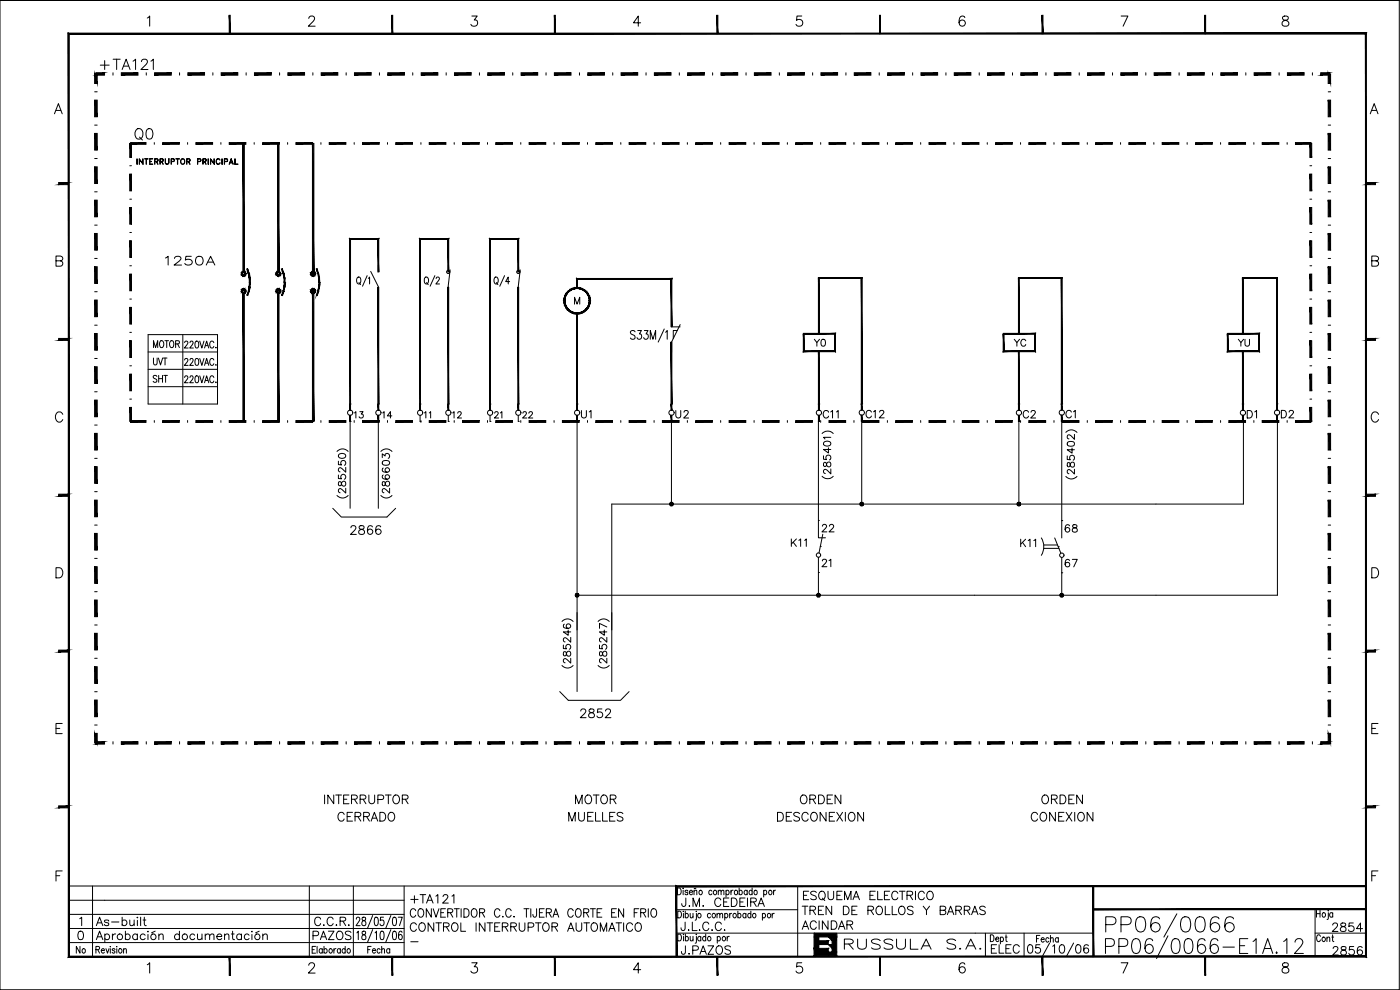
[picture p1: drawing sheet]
<svg xmlns="http://www.w3.org/2000/svg" width="420mm" height="297mm" viewBox="0 0 420 297" stroke-linecap="round" stroke-linejoin="round" font-family="sans-serif">
<defs><g id="words">
<text font-size="11" x="330.6" y="282.2">PP06/0066</text>
<text font-size="7.1" x="39.2" y="43.4">Q0</text>
<g font-size="6.6">
<text x="28.9" y="22.2">+TA121</text>
<text x="252.2" y="286.1">RUSSULA S.A.</text>
</g>
<g font-size="6.2">
<text x="48.3" y="80.8">1250A</text>
<text x="172.9" y="216.6">2852</text>
<text x="100.2" y="247.6">CERRADO</text>
<text x="169.3" y="247.6">MUELLES</text>
<text x="232.1" y="247.6">DESCONEXION</text>
<text x="308.3" y="247.6">CONEXION</text>
<text x="122.1" y="272.3">+TA121</text>
<text x="239.9" y="271.3">ESQUEMA ELECTRICO</text>
<text x="122.1" y="280.8">CONTROL INTERRUPTOR AUTOMATICO</text>
<text x="398.6" y="280.8">2854</text>
<text x="92.8" y="283.3">PAZOS</text>
</g>
<g font-size="5.7">
<text x="104.1" y="161.6">2866</text>
<text x="245.5" y="160.9">22</text>
<text x="318.6" y="171.4">67</text>
<text x="96.3" y="242.4">INTERRUPTOR</text>
<text x="171.4" y="242.4">MOTOR</text>
<text x="238.8" y="242.4">ORDEN</text>
<text x="311.5" y="242.4">ORDEN</text>
<text x="203.2" y="273">J.M. CEDEIRA</text>
<text x="239.5" y="275.5">TREN DE ROLLOS Y BARRAS</text>
<text x="27.5" y="279">As-built</text>
<text x="93.1" y="279">C.C.R.</text>
<text x="239.5" y="280.1">ACINDAR</text>
<text x="203.2" y="287.5">J.PAZOS</text>
<text x="296.3" y="287.2">ELEC</text>
<text x="398.6" y="287.9">2856</text>
</g>
<g font-size="5.3">
<text x="44.8" y="105.5">MOTOR</text>
<text x="243.1" y="105.1">Y0</text>
<text x="303" y="105.1">YC</text>
<text x="370.4" y="105.1">YU</text>
<text x="44.8" y="110.8">UVT</text>
<text x="44.8" y="116.1">SHT</text>
<text x="173.2" y="126.6">U1</text>
<text x="201.4" y="126.6">U2</text>
<text x="245.9" y="126.6">C11</text>
<text x="258.6" y="126.6">C12</text>
<text x="305.9" y="126.6">C2</text>
<text x="318.6" y="126.6">C1</text>
<text x="373.2" y="126.6">D1</text>
<text x="383.5" y="126.6">D2</text>
<text x="318.6" y="160.9">68</text>
<text x="236.4" y="165.1">K11</text>
<text x="305.2" y="165.1">K11</text>
<text x="245.5" y="171.1">21</text>
<text x="21.5" y="287.2">No</text>
</g>
<g font-size="4.9">
<text x="105.1" y="126.6">13</text>
<text x="113.6" y="126.6">14</text>
<text x="130.2" y="126.6" transform="rotate(-90 130.2 126.6)">11</text>
<text x="134.8" y="126.6">12</text>
<text x="147.1" y="126.6">21</text>
<text x="155.6" y="126.6">22</text>
<text x="394.1" y="283.6">Cont</text>
</g>
<text font-size="2.6" x="122.1" y="283.6">-</text>
</g></defs>
<!-- layer: 2 -->
<g fill="#000" stroke="#000" stroke-width=".3">
<path d="M248.6 283.4h1.1v1.2zM248.6 281.1h1.1v1.2z"/>
<path d="M28.4 30v5h.8zM28.4 30h.8v5z"/>
<path d="M28.4 22.2v2.8h.8zM28.4 22.2h.8v2.8z"/>
<path d="M46.4 21.8v.7l5-.7zM46.4 22.5l5-.7v.7z"/>
<path d="M56.4 21.8v.7l5-.7zM56.4 22.5l5-.7v.7z"/>
<path d="M66.4 21.8v.7l5-.7zM66.4 22.5l5-.7v.7z"/>
<path d="M76.4 21.8v.7l5-.7zM76.4 22.5l5-.7v.7z"/>
<path d="M86.4 21.8v.7l5-.7zM86.4 22.5l5-.7v.7z"/>
<path d="M96.4 21.8v.7l5-.7zM96.4 22.5l5-.7v.7z"/>
<path d="M106.4 21.8v.7l5-.7zM106.4 22.5l5-.7v.7z"/>
<path d="M116.4 21.8v.7l5-.7zM116.4 22.5l5-.7v.7z"/>
<path d="M126.4 21.8v.7l5-.7zM126.4 22.5l5-.7v.7z"/>
<path d="M136.4 21.8v.7l5-.7zM136.4 22.5l5-.7v.7z"/>
<path d="M146.4 21.8v.7l5-.7zM146.4 22.5l5-.7v.7z"/>
<path d="M156.4 21.8v.7l5-.7zM156.4 22.5l5-.7v.7z"/>
<path d="M166.4 21.8v.7l5-.7zM166.4 22.5l5-.7v.7z"/>
<path d="M176.4 21.8v.7l5-.7zM176.4 22.5l5-.7v.7z"/>
<path d="M186.4 21.8v.7l5-.7zM186.4 22.5l5-.7v.7z"/>
<path d="M196.4 21.8v.7l5-.7zM196.4 22.5l5-.7v.7z"/>
<path d="M206.4 21.8v.7l5-.7zM206.4 22.5l5-.7v.7z"/>
<path d="M216.4 21.8v.7l5-.7zM216.4 22.5l5-.7v.7z"/>
<path d="M226.4 21.8v.7l5-.7zM226.4 22.5l5-.7v.7z"/>
<path d="M236.4 21.8v.7l5-.7zM236.4 22.5l5-.7v.7z"/>
<path d="M246.4 21.8v.7l5-.7zM246.4 22.5l5-.7v.7z"/>
<path d="M256.4 21.8v.7l5-.7zM256.4 22.5l5-.7v.7z"/>
<path d="M266.4 21.8v.7l5-.7zM266.4 22.5l5-.7v.7z"/>
<path d="M276.4 21.8v.7l5-.7zM276.4 22.5l5-.7v.7z"/>
<path d="M286.4 21.8v.7l5-.7zM286.4 22.5l5-.7v.7z"/>
<path d="M296.4 21.8v.7l5-.7zM296.4 22.5l5-.7v.7z"/>
<path d="M306.4 21.8v.7l5-.7zM306.4 22.5l5-.7v.7z"/>
<path d="M316.4 21.8v.7l5-.7zM316.4 22.5l5-.7v.7z"/>
<path d="M326.4 21.8v.7l5-.7zM326.4 22.5l5-.7v.7z"/>
<path d="M336.4 21.8v.7l5-.7zM336.4 22.5l5-.7v.7z"/>
<path d="M346.4 21.8v.7l5-.7zM346.4 22.5l5-.7v.7z"/>
<path d="M356.4 21.8v.7l5-.7zM356.4 22.5l5-.7v.7z"/>
<path d="M366.4 21.8v.7l5-.7zM366.4 22.5l5-.7v.7z"/>
<path d="M376.4 21.8v.7l5-.7zM376.4 22.5l5-.7v.7z"/>
<path d="M386.4 21.8v.7l5-.7zM386.4 22.5l5-.7v.7z"/>
<path d="M396.4 21.8v.7l2.6-.7zM396.4 22.5l2.6-.7v.7z"/>
<path d="M398.6 22.2l.7 2.8v-2.8zM398.6 22.2l.7 2.8h-.7z"/>
<path d="M398.6 30l.7 5v-5zM398.6 30l.7 5h-.7z"/>
<path d="M28.4 50.1v5h.8zM28.4 50.1h.8v5z"/>
<path d="M28.4 40v5h.8zM28.4 40h.8v5z"/>
<path d="M38.9 52.2v5.1h.6zM38.9 52.2h.6v5.1z"/>
<path d="M38.9 43v4.2h.6zM38.9 43h.6v4.2z"/>
<path d="M48.8 42.8v.5l5-.5zM48.8 43.3l5-.5v.5z"/>
<path d="M58.8 42.8v.5l5-.5zM58.8 43.3l5-.5v.5z"/>
<path d="M68.8 42.8v.5l5-.5zM68.8 43.3l5-.5v.5z"/>
<path d="M78.8 42.8v.5l5-.5zM78.8 43.3l5-.5v.5z"/>
<path d="M88.8 42.8v.5l5-.5zM88.8 43.3l5-.5v.5z"/>
<path d="M98.8 42.8v.5l5-.5zM98.8 43.3l5-.5v.5z"/>
<path d="M108.8 42.8v.5l5-.5zM108.8 43.3l5-.5v.5z"/>
<path d="M118.8 42.8v.5l5-.5zM118.8 43.3l5-.5v.5z"/>
<path d="M128.8 42.8v.5l5-.5zM128.8 43.3l5-.5v.5z"/>
<path d="M138.8 42.8v.5l5-.5zM138.8 43.3l5-.5v.5z"/>
<path d="M148.8 42.8v.5l5-.5zM148.8 43.3l5-.5v.5z"/>
<path d="M158.8 42.8v.5l5-.5zM158.8 43.3l5-.5v.5z"/>
<path d="M168.8 42.8v.5l5-.5zM168.8 43.3l5-.5v.5z"/>
<path d="M178.8 42.8v.5l5-.5zM178.8 43.3l5-.5v.5z"/>
<path d="M188.8 42.8v.5l5-.5zM188.8 43.3l5-.5v.5z"/>
<path d="M198.8 42.8v.5l5-.5zM198.8 43.3l5-.5v.5z"/>
<path d="M208.8 42.8v.5l5-.5zM208.8 43.3l5-.5v.5z"/>
<path d="M218.8 42.8v.5l5-.5zM218.8 43.3l5-.5v.5z"/>
<path d="M228.8 42.8v.5l5-.5zM228.8 43.3l5-.5v.5z"/>
<path d="M238.8 42.8v.5l5-.5zM238.8 43.3l5-.5v.5z"/>
<path d="M248.8 42.8v.5l5-.5zM248.8 43.3l5-.5v.5z"/>
<path d="M258.8 42.8v.5l5-.5zM258.8 43.3l5-.5v.5z"/>
<path d="M268.8 42.8v.5l5-.5zM268.8 43.3l5-.5v.5z"/>
<path d="M278.8 42.8v.5l5-.5zM278.8 43.3l5-.5v.5z"/>
<path d="M288.8 42.8v.5l5-.5zM288.8 43.3l5-.5v.5z"/>
<path d="M298.8 42.8v.5l5-.5zM298.8 43.3l5-.5v.5z"/>
<path d="M308.8 42.8v.5l5-.5zM308.8 43.3l5-.5v.5z"/>
<path d="M318.8 42.8v.5l5-.5zM318.8 43.3l5-.5v.5z"/>
<path d="M328.8 42.8v.5l5-.5zM328.8 43.3l5-.5v.5z"/>
<path d="M338.8 42.8v.5l5-.5zM338.8 43.3l5-.5v.5z"/>
<path d="M348.8 42.8v.5l5-.5zM348.8 43.3l5-.5v.5z"/>
<path d="M358.8 42.8v.5l5-.5zM358.8 43.3l5-.5v.5z"/>
<path d="M368.8 42.8v.5l5-.5zM368.8 43.3l5-.5v.5z"/>
<path d="M378.8 42.8v.5l5-.5zM378.8 43.3l5-.5v.5z"/>
<path d="M388.8 42.8v.5l4.6-.5zM388.8 43.3l4.6-.5v.5z"/>
<path d="M393.1 43l.6 4.2v-4.2zM393.1 43l.6 4.2h-.6z"/>
<path d="M393.1 52.2l.6 5.1v-5.1zM393.1 52.2l.6 5.1h-.6z"/>
<path d="M398.6 40l.7 5v-5zM398.6 40l.7 5h-.7z"/>
<path d="M398.6 50.1l.7 5v-5zM398.6 50.1l.7 5h-.7z"/>
<path d="M28.4 70v5h.8zM28.4 70h.8v5z"/>
<path d="M28.4 60.1v5h.8zM28.4 60.1h.8v5z"/>
<path d="M38.9 72.2v5h.6zM38.9 72.2h.6v5z"/>
<path d="M38.9 62.3v5h.6zM38.9 62.3h.6v5z"/>
<path d="M393.1 62.3l.6 5v-5zM393.1 62.3l.6 5h-.6z"/>
<path d="M393.1 72.2l.6 5v-5zM393.1 72.2l.6 5h-.6z"/>
<path d="M398.6 60.1l.7 5v-5zM398.6 60.1l.7 5h-.7z"/>
<path d="M398.6 70l.7 5v-5zM398.6 70l.7 5h-.7z"/>
<path d="M28.4 90v5h.8zM28.4 90h.8v5z"/>
<path d="M28.4 80v5h.8zM28.4 80h.8v5z"/>
<path d="M38.9 92.2v5h.6zM38.9 92.2h.6v5z"/>
<path d="M38.9 82.2v5h.6zM38.9 82.2h.6v5z"/>
<path d="M72.9 43l.4 38.6h-.4zM72.9 43l.4 38.6v-38.6z"/>
<path d="M72.9 87.9h.4v38.5zM72.9 87.9v38.5h.4z"/>
<path d="M73.4 87.5l.3-.1v.3zM73.5 87.4l-.1 .1 .3-.1zM73.7 87v.4h-.2zM73.4 87.2l.1 .2 .2-.4zM73.4 86.8l.3 .2-.3 .2zM73.4 86.8v.4zM73.1 86.7l.3 .1-.1 .2zM73.1 86.7l.2 .3zM72.8 86.8l.3-.1v.2zM72.8 86.8l.1 .2 .2-.1zM72.8 86.8l.1 .2h-.3zM72.6 87h.3zM72.6 87l.2 .2-.3 .2zM72.5 87.4l.3-.2zM72.5 87.4h.2l-.1 .3zM72.7 87.4l-.1 .3zM72.6 87.7l.2-.2v.4zM72.8 87.5v.4zM72.9 87.7l.2 .3-.3-.1zM72.9 87.7l.2 .3zM73.1 87.7l.3 .2-.3 .1zM73.1 87.7l.3 .2zM73.3 87.7h.4l-.3 .2zM73.4 87.5l-.1 .2h.4z"/>
<path d="M73.4 82.3l.3-.1v.3zM73.5 82.2l-.1 .1 .3-.1zM73.7 81.8v.4h-.2zM73.4 81.9l.1 .3 .2-.4zM73.4 81.6l.3 .2-.3 .1zM73.4 81.6v.3zM73.1 81.5l.3 .1-.1 .2zM73.1 81.5l.2 .3zM72.8 81.6l.3-.1v.2zM72.8 81.6l.1 .2 .2-.1zM72.8 81.6l.1 .2h-.3zM72.6 81.8h.3zM72.6 81.8l.2 .1-.3 .3zM72.5 82.2l.3-.3zM72.5 82.2h.2l-.1 .3zM72.7 82.2l-.1 .3zM72.6 82.5l.2-.2v.4zM72.8 82.3v.4zM72.9 82.5l.2 .3-.3-.1zM72.9 82.5l.2 .3zM73.1 82.5l.3 .2-.3 .1zM73.1 82.5l.3 .2zM73.3 82.5h.4l-.3 .2zM73.4 82.3l-.1 .2h.4z"/>
<path d="M74.8 87.4l-.4 1.3-.3-.1zM74.5 87.3l-.4 1.3 .7-1.2zM75 86.1l-.2 1.3-.3-.1zM74.8 86l-.3 1.3 .5-1.2zM75.1 84.7l-.1 1.4-.2-.1zM74.8 84.7v1.3l.3-1.3zM75 83.3l.1 1.4h-.3zM74.8 83.4v1.3l.2-1.4zM74.8 81.9l.2 1.4-.2 .1zM74.5 82l.3 1.4v-1.5zM74.3 80.6l.5 1.3-.3 .1zM74 80.7l.5 1.3-.2-1.4z"/>
<path d="M83.3 43l.4 38.6h-.4zM83.3 43l.4 38.6v-38.6z"/>
<path d="M83.3 87.9h.4v38.5zM83.3 87.9v38.5h.4z"/>
<path d="M83.9 87.5l.3-.1-.1 .3zM83.9 87.4v.1l.3-.1zM84.1 87l.1 .4h-.3zM83.9 87.2v.2l.2-.4zM83.9 86.8l.2 .2-.2 .2zM83.9 86.8v.4zM83.5 86.7l.4 .1-.2 .2zM83.5 86.7l.2 .3zM83.2 86.8l.3-.1v.2zM83.2 86.8l.2 .2 .1-.1zM83.2 86.8l.2 .2h-.4zM83 87h.4zM83 87l.2 .2-.3 .2zM82.9 87.4l.3-.2zM82.9 87.4h.2l-.1 .3zM83.1 87.4l-.1 .3zM83 87.7l.2-.2v.4zM83.2 87.5v.4zM83.4 87.7l.1 .3-.3-.1zM83.4 87.7l.1 .3zM83.5 87.7l.4 .2-.4 .1zM83.5 87.7l.4 .2zM83.7 87.7h.4l-.2 .2zM83.9 87.5l-.2 .2h.4z"/>
<path d="M83.9 82.3l.3-.1-.1 .3zM83.9 82.2v.1l.3-.1zM84.1 81.8l.1 .4h-.3zM83.9 81.9v.3l.2-.4zM83.9 81.6l.2 .2-.2 .1zM83.9 81.6v.3zM83.5 81.5l.4 .1-.2 .2zM83.5 81.5l.2 .3zM83.2 81.6l.3-.1v.2zM83.2 81.6l.2 .2 .1-.1zM83.2 81.6l.2 .2h-.4zM83 81.8h.4zM83 81.8l.2 .1-.3 .3zM82.9 82.2l.3-.3zM82.9 82.2h.2l-.1 .3zM83.1 82.2l-.1 .3zM83 82.5l.2-.2v.4zM83.2 82.3v.4zM83.4 82.5l.1 .3-.3-.1zM83.4 82.5l.1 .3zM83.5 82.5l.4 .2-.4 .1zM83.5 82.5l.4 .2zM83.7 82.5h.4l-.2 .2zM83.9 82.3l-.2 .2h.4z"/>
<path d="M85.2 87.4l-.4 1.3-.3-.1zM85 87.3l-.5 1.3 .7-1.2zM85.5 86.1l-.3 1.3-.2-.1zM85.2 86l-.2 1.3 .5-1.2zM85.6 84.7l-.1 1.4-.3-.1zM85.3 84.7l-.1 1.3 .4-1.3zM85.5 83.3l.1 1.4h-.3zM85.2 83.4l.1 1.3 .2-1.4zM85.2 81.9l.3 1.4-.3 .1zM84.9 82l.3 1.4v-1.5zM84.7 80.6l.5 1.3-.3 .1zM84.5 80.7l.4 1.3-.2-1.4z"/>
<path d="M93.8 43l.4 38.6h-.4zM93.8 43l.4 38.6v-38.6z"/>
<path d="M93.8 87.9h.4v38.5zM93.8 87.9v38.5h.4z"/>
<path d="M94.3 87.5l.3-.1-.1 .3zM94.4 87.4l-.1 .1 .3-.1zM94.5 87l.1 .4h-.2zM94.3 87.2l.1 .2 .1-.4zM94.3 86.8l.2 .2-.2 .2zM94.3 86.8l-.2 .2 .2 .2zM94 86.7l.3 .1-.2 .2zM94 86.7l.1 .3zM93.6 86.8l.4-.1v.2zM93.6 86.8l.2 .2 .2-.1zM93.4 87l.2-.2 .2 .2zM93.4 87h.4zM93.4 87l.2 .2-.3 .2zM93.3 87.4l.3-.2zM93.3 87.4h.3l-.2 .3zM93.6 87.4l-.2 .3 .2-.2zM93.4 87.7l.2-.2v.4zM93.6 87.5v.4zM93.8 87.7l.2 .3-.4-.1zM93.8 87.7l.2 .3zM94 87.7l.3 .2-.3 .1zM94 87.7l.3 .2zM94.1 87.7h.4l-.2 .2zM94.1 87.7h.4z"/>
<path d="M94.3 82.3l.3-.1-.1 .3zM94.4 82.2l-.1 .1 .3-.1zM94.5 81.8l.1 .4h-.2zM94.3 81.9l.1 .3 .1-.4zM94.3 81.6l.2 .2-.2 .1zM94.3 81.6l-.2 .2 .2 .1zM94 81.5l.3 .1-.2 .2zM94 81.5l.1 .3zM93.6 81.6l.4-.1v.2zM93.6 81.6l.2 .2 .2-.1zM93.6 81.6l.2 .2h-.4zM93.4 81.8h.4zM93.4 81.8l.2 .1-.3 .3zM93.3 82.2l.3-.3zM93.3 82.2h.3l-.2 .3zM93.6 82.2l-.2 .3 .2-.2zM93.4 82.5l.2-.2v.4zM93.6 82.3v.4zM93.8 82.5l.2 .3-.4-.1zM93.8 82.5l.2 .3zM94 82.5l.3 .2-.3 .1zM94 82.5l.3 .2zM94.1 82.5h.4l-.2 .2zM94.1 82.5h.4z"/>
<path d="M95.6 87.4l-.4 1.3-.2-.1zM95.4 87.3l-.4 1.3 .6-1.2zM95.9 86.1l-.3 1.3-.2-.1zM95.6 86l-.2 1.3 .5-1.2zM96 84.7l-.1 1.4-.3-.1zM95.7 84.7l-.1 1.3 .4-1.3zM95.9 83.3l.1 1.4h-.3zM95.6 83.4l.1 1.3 .2-1.4zM95.6 81.9l.3 1.4-.3 .1zM95.3 82l.3 1.4v-1.5zM95.1 80.6l.5 1.3-.3 .1zM94.9 80.7l.4 1.3-.2-1.4z"/>
<path d="M113.4 71.8v9.8h.3zM113.4 71.8l.3-.2v10zM105.2 71.8h8.2l.3-.2zM104.9 71.6h8.8l-8.5 .2zM104.9 71.6l.3 49.6v-49.4zM104.9 71.6l.3 49.6h-.3z"/>
<path d="M113.4 86.3l.3 34.9v-34.9zM113.4 86.3l.3 34.9h-.3z"/>
<path d="M134.4 71.8v9.8h.3zM134.4 71.8l.3-.2v10zM126.2 71.8h8.2l.3-.2zM125.9 71.6h8.8l-8.5 .2zM125.9 71.6l.3 49.6v-49.4zM125.9 71.6l.3 49.6h-.3z"/>
<path d="M134.4 86.3l.3 34.9v-34.9zM134.4 86.3l.3 34.9h-.3z"/>
<path d="M155.4 71.8v9.8h.3zM155.7 71.6v10l-.3-9.8zM147.2 71.8h8.2l.3-.2zM146.9 71.6h8.8l-8.5 .2zM146.9 71.6l.3 49.6v-49.4zM146.9 71.6l.3 49.6h-.3z"/>
<path d="M155.4 86.3l.3 34.9v-34.9zM155.4 86.3l.3 34.9h-.3z"/>
<path d="M173.1 83.6v3h.2zM173.1 83.6l.2 .2v2.8zM173.1 83.6l.2 .2 28.3-.2zM173.3 83.8l28.3-.2-.3 .2zM201.6 83.6l-.3 .2h.3z"/>
<path d="M173.1 94.1v4.7h.2zM173.1 94.1h.2v4.7z"/>
<path d="M173.1 97.2h.2v24zM173.1 97.2v24h.2z"/>
<path d="M177.1 90.2l-.1 .8-.2-.1zM176.8 90.2v.7l.3-.7zM177 89.4l.1 .8h-.3zM176.8 89.5v.7l.2-.8zM176.8 88.7l.2 .7-.2 .1zM176.6 88.8l.2 .7v-.8zM176.4 88l.4 .7-.2 .1zM176.2 88.2l.4 .6-.2-.8zM175.9 87.4l.5 .6-.2 .2zM175.9 87.4l-.1 .2 .4 .6zM175.3 87l.6 .4-.1 .2zM175.3 87l-.1 .2 .6 .4zM174.7 86.6l.6 .4-.1 .2zM174.7 86.6l-.1 .3 .6 .3zM173.9 86.4l.8 .2-.1 .3zM173.9 86.4v.2l.7 .3zM173.2 86.3l.7 .1v.2zM173.2 86.3v.3h.7zM172.4 86.4l.8-.1v.3zM172.4 86.4l.1 .2h.7zM171.7 86.6l.7-.2 .1 .2zM171.7 86.6l.1 .3 .7-.3zM171 87l.7-.4 .1 .3zM171 87l.2 .2 .6-.3zM170.4 87.4l.6-.4 .2 .2zM170.4 87.4l.2 .2 .6-.4zM170.4 87.4l.2 .2-.7 .4zM169.9 88l.2 .2 .5-.6zM169.9 88l.2 .2-.5 .5zM169.6 88.7l.2 .1 .3-.6zM169.6 88.7l.2 .1-.5 .6zM169.8 88.8l-.5 .6 .3 .1zM169.3 89.4l.3 .1-.3 .7zM169.6 89.5l-.3 .7h.2zM169.3 90.2h.2l-.2 .8zM169.5 90.2l-.2 .8 .3-.1zM169.3 91l.3-.1v.8zM169.6 90.9v.8l.2-.1zM169.6 91.7l.2-.1 .1 .8zM169.8 91.6l.1 .8 .2-.2zM169.9 92.4l.2-.2 .3 .8zM170.1 92.2l.3 .8 .2-.2zM170.6 92.8l.4 .7-.6-.5zM170.6 92.8l.4 .7 .2-.3zM171.2 93.2l.5 .6-.7-.3zM171.2 93.2l.5 .6 .1-.2zM171.8 93.6l.6 .5-.7-.3zM171.8 93.6l.6 .5 .1-.3zM172.5 93.8l.7 .3h-.8zM172.5 93.8l.7 .3v-.2zM173.2 93.9l.7 .2h-.7zM173.2 93.9l.7 .2v-.3zM173.9 93.8h.8l-.8 .3zM173.9 93.8h.8l-.1-.2zM174.6 93.6l.7-.1-.6 .3zM174.6 93.6l.7-.1-.1-.3zM175.2 93.2l.7-.2-.6 .5zM175.2 93.2l.7-.2-.1-.2zM175.8 92.8l.6-.4-.5 .6zM176.2 92.2l-.4 .6 .6-.4zM176.2 92.2l.6-.5-.4 .7zM176.6 91.6l-.4 .6 .6-.5zM177 91l-.2 .7-.2-.1zM176.8 90.9l-.2 .7 .4-.6z"/>
<path d="M201.4 83.6h.2v14.4zM201.4 83.6v14.4h.2z"/>
<path d="M245.7 83.3h13l-13 .3zM245.7 83.6h13v-.3z"/>
<path d="M245.6 83.3h.3v16.8zM245.6 83.3v16.8h.3z"/>
<path d="M258.5 83.3h.2v37.9zM258.5 83.3v37.9h.2z"/>
<path d="M305.8 83.3h13l-13 .3zM305.8 83.6h13v-.3z"/>
<path d="M305.6 83.3h.3v16.8zM305.6 83.3v16.8h.3z"/>
<path d="M318.5 83.3h.3v37.9zM318.5 83.3v37.9h.3z"/>
<path d="M373 83.3h10.4l-10.4 .3zM373 83.6h10.4v-.3z"/>
<path d="M372.9 83.3h.3v16.8zM372.9 83.3v16.8h.3z"/>
<path d="M383.1 83.3h.3v37.9zM383.1 83.3v37.9h.3z"/>
<path d="M393.1 82.2l.6 5v-5zM393.1 82.2l.6 5h-.6z"/>
<path d="M393.1 92.2l.6 5v-5zM393.1 92.2l.6 5h-.6z"/>
<path d="M398.6 80l.7 5v-5zM398.6 80l.7 5h-.7z"/>
<path d="M398.6 90l.7 5v-5zM398.6 90l.7 5h-.7z"/>
<path d="M28.4 110.1v4.9h.8zM28.4 110.1h.8v4.9z"/>
<path d="M28.4 100.1v5h.8zM28.4 100.1h.8v5z"/>
<path d="M38.9 112.3v4.9h.6zM38.9 112.3h.6v4.9z"/>
<path d="M38.9 102.2v5.1h.6zM38.9 102.2h.6v5.1z"/>
<path d="M201.4 102.6h.2v18.6zM201.4 102.6v18.6h.2z"/>
<path d="M241.2 100v.3l9.5-.3zM241.2 100.3l9.5-.3-.3 .3zM250.7 100l-.3 .3 .3 5.2zM250.4 100.3l.3 5.2-.3-.3zM241.1 105.5h9.6l-.3-.3zM241.3 105.2h9.1l-9.3 .3zM241.1 100.1v5.4l.2-.3zM241.1 100.1h.2v5.1z"/>
<path d="M245.6 105.4h.3v15.8zM245.6 105.4v15.8h.3z"/>
<path d="M301.2 100v.3l9.5-.3zM301.2 100.3l9.5-.3-.2 .3zM310.7 100l-.2 .3 .2 5.2zM310.5 100.3l.2 5.2-.2-.3zM301.1 105.5h9.6l-.2-.3zM301.3 105.2h9.2l-9.4 .3zM301.1 100.1v5.4l.2-.3zM301.1 100.1h.2v5.1z"/>
<path d="M305.6 105.4h.3v15.8zM305.6 105.4v15.8h.3z"/>
<path d="M368.5 100v.3l9.5-.3zM368.5 100.3l9.5-.3-.3 .3zM378 100l-.3 .3 .3 5.2zM377.7 100.3l.3 5.2-.3-.3zM368.3 105.5h9.7l-.3-.3zM368.6 105.2h9.1l-9.4 .3zM368.3 100.1v5.4l.3-.3zM368.3 100.1h.3v5.1z"/>
<path d="M372.9 105.4h.3v15.8zM372.9 105.4v15.8h.3z"/>
<path d="M393.1 102.2l.6 5.1v-5.1zM393.1 102.2l.6 5.1h-.6z"/>
<path d="M393.1 112.3l.6 4.9v-4.9zM393.1 112.3l.6 4.9h-.6z"/>
<path d="M398.6 100.1l.7 5v-5zM398.6 100.1l.7 5h-.7z"/>
<path d="M398.6 110.1l.7 4.9v-4.9zM398.6 110.1l.7 4.9h-.7z"/>
<path d="M28.4 130v5h.8zM28.4 130h.8v5z"/>
<path d="M28.4 120v5h.8zM28.4 120h.8v5z"/>
<path d="M38.9 122.2v4.2h.6zM38.9 122.2h.6v4.2z"/>
<path d="M39.2 126.7h4.6v-.5zM39.2 126.2h4.6l-4.6 .5z"/>
<path d="M48.8 126.7h5v-.5zM48.8 126.2h5l-5 .5z"/>
<path d="M58.8 126.7h5v-.5zM58.8 126.2h5l-5 .5z"/>
<path d="M68.8 126.7h5v-.5zM68.8 126.2h5l-5 .5z"/>
<path d="M78.8 126.7h5v-.5zM78.8 126.2h5l-5 .5z"/>
<path d="M88.8 126.7h5v-.5zM88.8 126.2h5l-5 .5z"/>
<path d="M98.8 126.7h5v-.5zM98.8 126.2h5l-5 .5z"/>
<path d="M108.8 126.7h5v-.5zM108.8 126.2h5l-5 .5z"/>
<path d="M118.8 126.7h5v-.5zM118.8 126.2h5l-5 .5z"/>
<path d="M128.8 126.7h5v-.5zM128.8 126.2h5l-5 .5z"/>
<path d="M138.8 126.7h5v-.5zM138.8 126.2h5l-5 .5z"/>
<path d="M148.8 126.7h5v-.5zM148.8 126.2h5l-5 .5z"/>
<path d="M158.8 126.7h5v-.5zM158.8 126.2h5l-5 .5z"/>
<path d="M168.8 126.7h5v-.5zM168.8 126.2h5l-5 .5z"/>
<path d="M178.8 126.7h5v-.5zM178.8 126.2h5l-5 .5z"/>
<path d="M188.8 126.7h5v-.5zM188.8 126.2h5l-5 .5z"/>
<path d="M198.8 126.7h5v-.5zM198.8 126.2h5l-5 .5z"/>
<path d="M208.8 126.7h5v-.5zM208.8 126.2h5l-5 .5z"/>
<path d="M218.8 126.7h5v-.5zM218.8 126.2h5l-5 .5z"/>
<path d="M228.8 126.7h5v-.5zM228.8 126.2h5l-5 .5z"/>
<path d="M238.8 126.7h5v-.5zM238.8 126.2h5l-5 .5z"/>
<path d="M268.8 126.7h5v-.5zM268.8 126.2h5l-5 .5z"/>
<path d="M278.8 126.7h5v-.5zM278.8 126.2h5l-5 .5z"/>
<path d="M288.8 126.7h5v-.5zM288.8 126.2h5l-5 .5z"/>
<path d="M298.8 126.7h5v-.5zM298.8 126.2h5l-5 .5z"/>
<path d="M308.8 126.7h5v-.5zM308.8 126.2h5l-5 .5z"/>
<path d="M328.8 126.7h5v-.5zM328.8 126.2h5l-5 .5z"/>
<path d="M338.8 126.7h5v-.5zM338.8 126.2h5l-5 .5z"/>
<path d="M348.8 126.7h5v-.5zM348.8 126.2h5l-5 .5z"/>
<path d="M358.8 126.7h5v-.5zM358.8 126.2h5l-5 .5z"/>
<path d="M368.8 126.7h5v-.5zM368.8 126.2h5l-5 .5z"/>
<path d="M378.8 126.7h5v-.5zM378.8 126.2h5l-5 .5z"/>
<path d="M388.8 126.7h4.6v-.5zM388.8 126.2h4.6l-4.6 .5z"/>
<path d="M393.1 122.2l.6 4.2v-4.2zM393.1 122.2l.6 4.2h-.6z"/>
<path d="M398.6 120l.7 5v-5zM398.6 120l.7 5h-.7z"/>
<path d="M398.6 130l.7 5v-5zM398.6 130l.7 5h-.7z"/>
<path d="M28.4 150.1v5h.8zM28.4 150.1h.8v5z"/>
<path d="M28.4 140v5h.8zM28.4 140h.8v5z"/>
<path d="M201 151.2l.1 .3 .4-.3zM201.1 151.5l.4-.3-.2 .5zM201.5 151.2l-.2 .5 .2 .1z"/>
<path d="M201.3 150.8l.2 .4v-.5zM201.3 150.8l.2 .4-.4-.2zM201.1 151l-.1 .2h.5z"/>
<path d="M201.5 151.2v.6l.3-.1zM201.5 151.2l.5 .3-.2 .2zM201.5 151.2l.5 .3 .1-.3z"/>
<path d="M201.5 151.2h.6l-.1-.2zM201.8 150.8l.2 .2-.5 .2zM201.5 150.7v.5l.3-.4z"/>
<path d="M398.6 140l.7 5v-5zM398.6 140l.7 5h-.7z"/>
<path d="M398.6 150.1l.7 5v-5zM398.6 150.1l.7 5h-.7z"/>
<path d="M28.4 170v5h.8zM28.4 170h.8v5z"/>
<path d="M28.4 160v5h.8zM28.4 160h.8v5z"/>
<path d="M172.7 178.6v.2l.5-.2zM172.7 178.8l.5-.2-.3 .5zM173.2 178.6l-.3 .5h.3z"/>
<path d="M172.9 178.1l.3 .5v-.5zM172.9 178.1l.3 .5-.5-.3zM172.7 178.3v.3h.5z"/>
<path d="M173.2 178.6v.5h.2zM173.2 178.6l.5 .2-.3 .3zM173.2 178.6l.5 .2v-.2z"/>
<path d="M173.2 178.6h.5v-.3zM173.4 178.1l.3 .2-.5 .3zM173.2 178.1v.5l.2-.5z"/>
<path d="M398.6 160l.7 5v-5zM398.6 160l.7 5h-.7z"/>
<path d="M398.6 170l.7 5v-5zM398.6 170l.7 5h-.7z"/>
<path d="M28.4 190v5h.8zM28.4 190h.8v5z"/>
<path d="M28.4 180v5h.8zM28.4 180h.8v5z"/>
<path d="M398.6 180l.7 5v-5zM398.6 180l.7 5h-.7z"/>
<path d="M398.6 190l.7 5v-5zM398.6 190l.7 5h-.7z"/>
<path d="M28.4 210v5h.8zM28.4 210h.8v5z"/>
<path d="M28.4 200.1v4.9h.8zM28.4 200.1h.8v4.9z"/>
<path d="M398.6 200.1l.7 4.9v-4.9zM398.6 200.1l.7 4.9h-.7z"/>
<path d="M398.6 210l.7 5v-5zM398.6 210l.7 5h-.7z"/>
<path d="M28.4 220v2.9h.8zM28.4 220h.8v2.9z"/>
<path d="M28.8 223.3h2.6v-.8zM28.8 222.5h2.6l-2.6 .8z"/>
<path d="M36.4 223.3h5v-.8zM36.4 222.5h5l-5 .8z"/>
<path d="M46.4 223.3h5v-.8zM46.4 222.5h5l-5 .8z"/>
<path d="M56.4 223.3h5v-.8zM56.4 222.5h5l-5 .8z"/>
<path d="M66.4 223.3h5v-.8zM66.4 222.5h5l-5 .8z"/>
<path d="M76.4 223.3h5v-.8zM76.4 222.5h5l-5 .8z"/>
<path d="M86.4 223.3h5v-.8zM86.4 222.5h5l-5 .8z"/>
<path d="M96.4 223.3h5v-.8zM96.4 222.5h5l-5 .8z"/>
<path d="M106.4 223.3h5v-.8zM106.4 222.5h5l-5 .8z"/>
<path d="M116.4 223.3h5v-.8zM116.4 222.5h5l-5 .8z"/>
<path d="M126.4 223.3h5v-.8zM126.4 222.5h5l-5 .8z"/>
<path d="M136.4 223.3h5v-.8zM136.4 222.5h5l-5 .8z"/>
<path d="M146.4 223.3h5v-.8zM146.4 222.5h5l-5 .8z"/>
<path d="M156.4 223.3h5v-.8zM156.4 222.5h5l-5 .8z"/>
<path d="M166.4 223.3h5v-.8zM166.4 222.5h5l-5 .8z"/>
<path d="M176.4 223.3h5v-.8zM176.4 222.5h5l-5 .8z"/>
<path d="M186.4 223.3h5v-.8zM186.4 222.5h5l-5 .8z"/>
<path d="M196.4 223.3h5v-.8zM196.4 222.5h5l-5 .8z"/>
<path d="M206.4 223.3h5v-.8zM206.4 222.5h5l-5 .8z"/>
<path d="M216.4 223.3h5v-.8zM216.4 222.5h5l-5 .8z"/>
<path d="M226.4 223.3h5v-.8zM226.4 222.5h5l-5 .8z"/>
<path d="M236.4 223.3h5v-.8zM236.4 222.5h5l-5 .8z"/>
<path d="M246.4 223.3h5v-.8zM246.4 222.5h5l-5 .8z"/>
<path d="M256.4 223.3h5v-.8zM256.4 222.5h5l-5 .8z"/>
<path d="M266.4 223.3h5v-.8zM266.4 222.5h5l-5 .8z"/>
<path d="M276.4 223.3h5v-.8zM276.4 222.5h5l-5 .8z"/>
<path d="M286.4 223.3h5v-.8zM286.4 222.5h5l-5 .8z"/>
<path d="M296.4 223.3h5v-.8zM296.4 222.5h5l-5 .8z"/>
<path d="M306.4 223.3h5v-.8zM306.4 222.5h5l-5 .8z"/>
<path d="M316.4 223.3h5v-.8zM316.4 222.5h5l-5 .8z"/>
<path d="M326.4 223.3h5v-.8zM326.4 222.5h5l-5 .8z"/>
<path d="M336.4 223.3h5v-.8zM336.4 222.5h5l-5 .8z"/>
<path d="M346.4 223.3h5v-.8zM346.4 222.5h5l-5 .8z"/>
<path d="M356.4 223.3h5v-.8zM356.4 222.5h5l-5 .8z"/>
<path d="M366.4 223.3h5v-.8zM366.4 222.5h5l-5 .8z"/>
<path d="M376.4 223.3h5v-.8zM376.4 222.5h5l-5 .8z"/>
<path d="M386.4 223.3h5v-.8zM386.4 222.5h5l-5 .8z"/>
<path d="M396.4 223.3h2.6v-.8zM396.4 222.5h2.6l-2.6 .8z"/>
<path d="M398.6 220l.7 2.9v-2.9zM398.6 220l.7 2.9h-.7z"/>
<path d="M245.7 281.1l-1.4 3.5h1.4zM244.3 281.1h1.4l-1.4 3.5z"/>
<path d="M245.7 282.3v1.1l2.9-1.1zM245.7 283.4l2.9-1.1v1.1z"/>
<path d="M244.3 286.8l4.3-2.2v2.2zM244.3 284.6v2.2l4.3-2.2z"/>
<path d="M249.7 281.1v4.6l1.4-4.6zM251.1 281.1v4.6h-1.4z"/>
<path d="M248.6 285.7l2.5 1.1v-1.1zM248.6 285.7l2.5 1.1h-2.5z"/>
</g>
<g fill="none" stroke="#000" stroke-width=".3">
<path d="M28.4 27.5h.8M28.4 37.5h.8M53.9 21.8v.7M63.9 21.8v.7M73.9 21.8v.7M83.9 21.8v.7M93.9 21.8v.7M103.9 21.8v.7M113.9 21.8v.7M123.9 21.8v.7M133.9 21.8v.7M143.9 21.8v.7"/>
<path d="M153.9 21.8v.7M163.9 21.8v.7M173.9 21.8v.7M183.9 21.8v.7M193.9 21.8v.7M203.9 21.8v.7M213.9 21.8v.7M223.9 21.8v.7M233.9 21.8v.7M243.9 21.8v.7M253.9 21.8v.7M263.9 21.8v.7"/>
<path d="M273.9 21.8v.7M283.9 21.8v.7M293.9 21.8v.7M303.9 21.8v.7M313.9 21.8v.7M323.9 21.8v.7M333.9 21.8v.7M343.9 21.8v.7M353.9 21.8v.7M363.9 21.8v.7M373.9 21.8v.7M383.9 21.8v.7"/>
<path d="M393.9 21.8v.7M398.6 27.5h.7M398.6 37.5h.7M399 21.8v.7M28.4 47.6h.8M28.4 57.6h.8M38.9 49.7h.6M38.9 59.8h.6M41.1 47.6v1.7zM41.8 47.6l1 1.5 .1-1.5v1.7l-1-1.4-.1 1.4zM43.4 47.6l1 .1zM43.9 47.7v1.6v-1.6"/>
<path d="M44.9 47.6h.9l-.8 .1v1.5l.8 .1h-.9zM45 48.4h.5l-.5 .1M46.5 48.4l.8-.1v-.5l-.8-.1-.1 1.6v-1.7l1 .2-.1 .6-.8 .1M46.9 48.5l.6 .8-.6-.8M48.1 48.4l.8-.1v-.5l-.8-.1-.1 1.6v-1.7l.9 .1v.7l-.8 .1M48.5 48.5l.5 .8-.4-.8M49.6 47.6l.1 1.2 .4 .4 .4-.1 .2-1.5v1.2l-.2 .4-.4 .1-.4-.2zM51.4 48.4l.8-.1v-.5l-.8-.1v1.6v-1.7l.9 .2-.1 .6-.8 .1M52.7 47.6l1.1 .1zM53.3 47.7v1.6v-1.6M54.4 47.9l.3-.3a.81 .81 0 0 1 .8 .9 .81 .81 0 0 1-1 .7l-.3-.5zM56.1 48.4l.8-.1v-.5l-.8-.1-.1 1.6v-1.7l1 .2-.1 .6-.8 .1"/>
<path d="M56.3 42.8v.5M56.5 48.5l.6 .8-.5-.8M59.4 48.4l.8-.1v-.5l-.8-.1-.1 1.6v-1.7l.9 .2v.6l-.8 .1M61 48.4l.8-.1v-.5l-.8-.1-.1 1.6v-1.7l.9 .1v.7l-.8 .1M61.3 48.5l.6 .8-.5-.8M62.4 47.6l.1 1.7zM63.2 47.6l1 1.5 .1-1.5v1.7l-1.1-1.4v1.4zM65.2 47.7l.5-.1 .3 .4a.57 .57 0 0 0-.6-.3 .57 .57 0 0 0-.5 .5v.5a.57 .57 0 0 0 .5 .5 .57 .57 0 0 0 .6-.3 .61 .61 0 0 1-.6 .4 .61 .61 0 0 1-.5-.6zM66.3 42.8v.5M66.6 47.6l.1 1.7zM67.4 48.4l.8-.1v-.5l-.8-.1-.1 1.6v-1.7l.9 .1v.7l-.8 .1M68.9 48.9h.9"/>
<path d="M69 48.8h.8M69.4 47.6l.6 1.7-.6-1.4-.7 1.4zM70.5 47.6l.1 1.6 .9 .1h-1zM76.3 42.8v.5M86.3 42.8v.5M96.3 42.8v.5M106.3 42.8v.5M116.3 42.8v.5M126.3 42.8v.5M136.3 42.8v.5M146.3 42.8v.5M156.3 42.8v.5"/>
<path d="M166.3 42.8v.5M176.3 42.8v.5M186.3 42.8v.5M196.3 42.8v.5M206.3 42.8v.5M216.3 42.8v.5M226.3 42.8v.5M236.3 42.8v.5M246.3 42.8v.5M256.3 42.8v.5M266.3 42.8v.5M276.3 42.8v.5"/>
<path d="M286.3 42.8v.5M296.3 42.8v.5M306.3 42.8v.5M316.3 42.8v.5M326.3 42.8v.5M336.3 42.8v.5M346.3 42.8v.5M356.3 42.8v.5M366.3 42.8v.5M376.3 42.8v.5M386.3 42.8v.5M393.1 49.7h.6"/>
<path d="M393.1 59.8h.6M393.4 42.8v.5M398.6 47.6h.7M398.6 57.6h.7M28.4 67.5h.8M28.4 77.5h.8M38.9 69.8h.6M38.9 79.7h.6M393.1 69.8h.6M393.1 79.7h.6M398.6 67.5h.7M398.6 77.5h.7"/>
<path d="M28.4 87.5h.8M28.4 97.6h.8M38.9 89.7h.6M38.9 99.7h.6M172.4 91.3v-2.1l.8 2.1 .8-2.1v2.1M173.2 94.3v4.5M201.5 83.8h-28.3v2.6M393.1 89.7h.6M393.1 99.7h.6M398.6 87.5h.7M398.6 97.6h.7M28.4 107.6h.8"/>
<path d="M28.4 117.5h.8M38.9 109.8h.6M38.9 119.7h.6M44.4 116h20.9M44.4 110.8h20.9M44.4 105.6h20.9M44.4 100.4h20.9v20.8h-20.9zM54.9 100.4v20.8M55.4 113.3l.1-.3a.5 .5 0 0 1 .7-.2 .5 .5 0 0 1 .1 .8l-1 1.2h1.2M55.4 108l.1-.3a.51 .51 0 0 1 .7-.1 .51 .51 0 0 1 .1 .8l-1 1.2h1.2M57 113.3l.1-.5a.59 .59 0 0 1 .8 .3 .59 .59 0 0 1-.2 .8l-.8 .9h1.1M57 108l.1-.4a.59 .59 0 0 1 .9 .2 .59 .59 0 0 1-.3 .9l-.8 .9h1.1"/>
<path d="M57 102.8l.1-.4 .6-.1 .3 .6-1.1 1.5h1.1M58.8 112.8h.3a1.3 1.3 0 0 1 0 2h-.1a1.48 1.48 0 0 1-.2-2zM58.8 107.6h.3a1.3 1.3 0 0 1 0 2h-.1a1.48 1.48 0 0 1-.2-2zM58.8 102.4l.3-.1a1.3 1.3 0 0 1 0 2.1h-.1a1.48 1.48 0 0 1-.2-2zM59.9 112.8l.7 2 .6-2M59.9 107.6l.7 2 .6-2M59.9 102.3l.7 2.1 .6-2.1M61.4 114.8l.6-2 .7 2M61.4 109.6l.6-2 .7 2M61.4 104.4l.6-2.1 .7 2.1M61.6 114.2h.8M61.6 109h.8"/>
<path d="M61.6 103.7h.8M64.2 113.3a.63 .63 0 0 0-.8-.5 .63 .63 0 0 0-.5 .8v.4a.63 .63 0 0 0 .5 .8 .63 .63 0 0 0 .8-.5M64.2 108a.64 .64 0 0 0-.8-.4 .64 .64 0 0 0-.5 .8v.4a.63 .63 0 0 0 .5 .8 .63 .63 0 0 0 .8-.5M64.2 102.8a.63 .63 0 0 0-.8-.4 .63 .63 0 0 0-.5 .7v.5a.63 .63 0 0 0 .5 .8 .63 .63 0 0 0 .8-.5M64.8 114.6v.2zM64.8 109.4v.2zM64.8 104.2v.2zM241.2 100.1h9.4v5.3h-9.4zM301.2 100.1h9.4v5.3h-9.4M368.5 100.1h9.3v5.3h-9.3M393.1 109.8h.6M393.1 119.7h.6"/>
<path d="M398.6 107.6h.7M398.6 117.5h.7M28.4 127.5h.8M28.4 137.5h.8M39.2 126.2v.5M46.3 126.2v.5M56.3 126.2v.5M66.3 126.2v.5M76.3 126.2v.5M86.3 126.2v.5M96.3 126.2v.5M101.1 135.5a2.2 2.2 0 0 1 3.4 0"/>
<path d="M101.6 138.4v1l.9 .1a.77 .77 0 0 1-.1-1.1 .77 .77 0 0 1 1.2 .1 .77 .77 0 0 1-.3 1.1M101.7 136.4a1.25 1.25 0 0 1 2.1 .5 1.19 1.19 0 0 1-1.2 .6 1.19 1.19 0 0 1-1-.8zM105.1 126.4v26.1M113.5 126.4v26.1M114.3 135.5a2.19 2.19 0 0 1 3.3 0M114.7 137.3v-1.1l.9 .6a.72 .72 0 0 1 1.1-.5 .72 .72 0 0 1-.2 1.2M114.8 138.5l.9-.3a1 1 0 0 1 1.2 .6v.2a1.27 1.27 0 0 1-2.2 0zM166.3 126.2v.5M173.2 126.4v81.1M186.3 126.2v.5M196.3 126.2v.5M201.5 126.4v24.8"/>
<path d="M216.3 126.2v.5M226.3 126.2v.5M236.3 126.2v.5M245.6 126.4v29.8M246.7 130.1a2.29 2.29 0 0 1 3.4 0M247.1 136.8v1l1 .1a.77 .77 0 0 1-.1-1.2 .77 .77 0 0 1 1.2 .2 .77 .77 0 0 1-.3 1.1M247.3 138.8a.77 .77 0 0 0 .2 1.2l.4-.1 .2-.6a.64 .64 0 0 1 .6-.7 .64 .64 0 0 1 .6 .5l-.2 .9-.5 .1-.4-.3-.3-1zM247.3 132.7a1.25 1.25 0 0 1 2 .5 1.19 1.19 0 0 1-1.1 .7 1.19 1.19 0 0 1-1.1-.9zM248.6 134.4v1.5l-1.5-1h2.2M249.3 131.2h-2.2l.5 .5M256.3 126.2v.5M276.3 126.2v.5"/>
<path d="M286.3 126.2v.5M296.3 126.2v.5M316.3 126.2v.5M318.6 126.5v29.7M319.9 129.7a2.19 2.19 0 0 1 3.3 0M320.3 136.8v1.1l.9 .1a.78 .78 0 0 1 0-1.2 .78 .78 0 0 1 1.2 .1 .78 .78 0 0 1-.3 1.2M320.4 138.9a.75 .75 0 0 0 .4 1.2l.4-.8a.62 .62 0 0 1 .6-.6 .62 .62 0 0 1 .7 .5l-.1 .7-.3 .3a1.05 1.05 0 0 1-1.1-1.3zM320.4 132.7l.8-.3 .9 .1a.71 .71 0 0 1 .4 .7 .71 .71 0 0 1-.4 .6l-.6 .1a.91 .91 0 0 1-1.2-.9zM321.7 134.4v1.6l-1.4-1.1h2.2M322.5 130.3v1.5l-1.6-1.3h-.4l-.2 .4 .1 .6 .4 .2M326.3 126.2v.5M336.3 126.2v.5"/>
<path d="M346.3 126.2v.5M356.3 126.2v.5M366.3 126.2v.5M373.2 126.5v24.7h-189.6v56.3M383.4 126.4v52.2h-210.2M393.1 126.4h.6M398.6 127.5h.7M398.6 137.5h.7M28.4 147.5h.8M28.4 157.6h.8M99.9 152.5l2.5 2.6h13.7l2.6-2.6M101.1 148.7a2.2 2.2 0 0 0 3.4 0"/>
<path d="M101.6 142.5v1.1l.9 .1a.78 .78 0 0 1 0-1.2 .78 .78 0 0 1 1.2 .2 .78 .78 0 0 1-.4 1.1M101.7 144.6a.75 .75 0 0 0 .2 1.1h.4l.3-1a.6 .6 0 0 1 1-.1l.2 .8-.5 .5-.7-.3-.3-1zM103.8 146.5v1.4l-1.6-1.3-.6 .4v.4l.5 .5M103.8 140.2v1.5l-1.6-1.4-.6 .4 .1 .7 .4 .2M114.3 148.7a2.19 2.19 0 0 0 3.3 0M114.8 144.6a.83 .83 0 0 0 .2 1.1h.4l.3-.7a.64 .64 0 0 1 .5-.6 .64 .64 0 0 1 .7 .5l-.1 .8-.3 .2a1.05 1.05 0 0 1-1.1-1.3zM115 142.5l-.2 .1a.71 .71 0 0 0 .3 1.1 1.07 1.07 0 0 0 1.8-.7 .69 .69 0 0 0-.7-.6 .69 .69 0 0 0-.7 .7 .69 .69 0 0 0 .7 .7M115 140.4l-.2 .1a.74 .74 0 0 0 .3 1.1l.6 .1a.9 .9 0 0 0 1.2-.6 .68 .68 0 0 0-.6-.8 .68 .68 0 0 0-.7 .6 .68 .68 0 0 0 .6 .8M116.9 146.5v1.4l-1.5-1.3-.7 .4 .1 .6 .4 .3M246.7 142.9a2.29 2.29 0 0 0 3.4 0M249.3 140.7v1.5l-1-1.1-.7-.3-.5 .5v.3l.6 .5M319.9 142.9a2.19 2.19 0 0 0 3.3 0"/>
<path d="M322.5 140.8v1.4l-1.1-1-.7-.3-.3 .2-.1 .6 .5 .4M398.6 147.5h.7M398.6 157.6h.7M28.4 167.5h.8M28.4 177.5h.8M245.6 171.8v6.8M313.2 163.5h4.2M313.2 164.5h4.6M318.6 171.9v6.7M398.6 167.5h.7M398.6 177.5h.7M28.4 187.5h.8"/>
<path d="M28.4 197.5h.8M168.7 199.7a2.2 2.2 0 0 0 3.3 0M168.7 186.5a2.2 2.2 0 0 1 3.3 0M169.1 193.5v1.1l.9 .1a.78 .78 0 0 1 0-1.2 .78 .78 0 0 1 1.2 .2 .78 .78 0 0 1-.3 1.1M169.2 195.6a.75 .75 0 0 0 .4 1.2l.4-.8a.64 .64 0 0 1 .6-.6 .64 .64 0 0 1 .7 .5l-.1 .8-.3 .2a1.1 1.1 0 0 1-1.1-1.3zM169.4 187.3l-.2 .1a.71 .71 0 0 0 .3 1 1.08 1.08 0 0 0 1.8-.6 .69 .69 0 0 0-.7-.6 .69 .69 0 0 0-.7 .6 .69 .69 0 0 0 .6 .7M170.5 189v1.6l-1.4-1h2.2M171.3 197.5v1.5l-1.6-1.4-.6 .4 .1 .7 .4 .2M171.3 191.2v1.5l-1.6-1.4-.6 .5 .1 .6 .4 .2M179.5 199.7a2.2 2.2 0 0 0 3.3 0M179.5 186.5a2.2 2.2 0 0 1 3.3 0M179.9 193.5v1.1l.9 .1a.78 .78 0 0 1 .1-1.2 .78 .78 0 0 1 1.1 .2 .78 .78 0 0 1-.3 1.1"/>
<path d="M180 195.6a.75 .75 0 0 0 .4 1.2l.4-.8a.64 .64 0 0 1 .6-.6 .64 .64 0 0 1 .7 .5l-.1 .8-.3 .2a1.1 1.1 0 0 1-1.1-1.3zM181.4 189v1.6l-1.5-1h2.2M182.1 197.5v1.5l-1.5-1.4-.7 .4 .1 .7 .4 .2M182.1 191.2v1.5l-1.5-1.4-.7 .5 .1 .6 .4 .2M182.1 188.1l-2.2-1v1.4M398.6 187.5h.7M398.6 197.5h.7M28.4 207.5h.8M28.4 217.5h.8M168 207.5l2.6 2.6h15.6l2.6-2.6M398.6 207.5h.7M398.6 217.5h.7"/>
<path d="M28.8 222.5v.8M33.9 222.5v.8M43.9 222.5v.8M53.9 222.5v.8M63.9 222.5v.8M73.9 222.5v.8M83.9 222.5v.8M93.9 222.5v.8M103.9 222.5v.8M113.9 222.5v.8M123.9 222.5v.8M133.9 222.5v.8"/>
<path d="M143.9 222.5v.8M153.9 222.5v.8M163.9 222.5v.8M173.9 222.5v.8M183.9 222.5v.8M193.9 222.5v.8M203.9 222.5v.8M213.9 222.5v.8M223.9 222.5v.8M233.9 222.5v.8M243.9 222.5v.8M253.9 222.5v.8"/>
<path d="M263.9 222.5v.8M273.9 222.5v.8M283.9 222.5v.8M293.9 222.5v.8M303.9 222.5v.8M313.9 222.5v.8M323.9 222.5v.8M333.9 222.5v.8M343.9 222.5v.8M353.9 222.5v.8M363.9 222.5v.8M373.9 222.5v.8"/>
<path d="M383.9 222.5v.8M393.9 222.5v.8M398.6 222.9h.7M245.7 281.1v1.2M245.7 283.4v1.2"/>
<circle cx="54.8" cy="48.4" r=".7"/>
<circle cx="173.2" cy="90.3" r="3.9"/>
</g>
<!-- layer: 1 -->
<g fill="none" stroke="#000" stroke-width=".3">
<path d="M44.2 5.4l.7-.6v3.1M92.7 5.5l.6-.7h.6l.4 .3a.99 .99 0 0 1-.3 1.3l-1.5 1.5h2.1M141.6 4.8h1.6l-.9 1.2a.96 .96 0 0 1 1.1 1.1 .96 .96 0 0 1-1.3 .8l-.5-.2-.3-.4M192.3 6.8h-2.2l1.5-2v3.1M240.6 4.8h-1.4l-.1 1.3a1.08 1.08 0 0 1 1.6 0 1.08 1.08 0 0 1-.3 1.6 1.08 1.08 0 0 1-1.5-.4M289.6 5.3a.81 .81 0 0 0-1.3-.3 1.77 1.77 0 0 0 .4 2.9 .94 .94 0 0 0 1-.9 .94 .94 0 0 0-.9-1 .94 .94 0 0 0-1 .8M336.5 4.8h2l-1.4 3.1M385.1 5a.61 .61 0 0 0 .2 1 1.1 1.1 0 0 1 1.3 .4 1.1 1.1 0 0 1-.1 1.3 1.27 1.27 0 0 1-1.7-.4 1.15 1.15 0 0 1 1.4-1.3 .64 .64 0 0 0 .3-1l-.4-.2zM16.3 34.1l1.2-3 1.2 3M16.8 33.1h1.4M411.2 34.1l1.2-3 1.2 3M411.7 33.1h1.4"/>
<path d="M16.8 78.3l1.7-.2a.68 .68 0 0 0 0-1.1l-1.7-.2v3.1h1.3a.81 .81 0 0 0 .8-.8 .81 .81 0 0 0-.8-.8M411.7 78.3l1.7-.2a.68 .68 0 0 0 0-1.1l-1.7-.2v3.1h1.3a.8 .8 0 0 0 .7-.5 .8 .8 0 0 0-.1-.8l-.6-.3M18.8 124.3a1.14 1.14 0 0 0-1.2-.7 1.14 1.14 0 0 0-1 1.1v.8a1.13 1.13 0 0 0 .9 1.2 1.13 1.13 0 0 0 1.3-.8M413.7 124.3a1.14 1.14 0 0 0-1.3-.7 1.14 1.14 0 0 0-.9 1.1v.8a1.13 1.13 0 0 0 .9 1.2 1.13 1.13 0 0 0 1.3-.8M16.8 170.3h1a1.62 1.62 0 0 1 1.1 1.6 1.62 1.62 0 0 1-1.1 1.5h-1zM411.7 170.3h1a1.62 1.62 0 0 1 1.1 1.6 1.62 1.62 0 0 1-1.1 1.5h-1zM16.8 218.6h1.1M18.7 217.1h-1.9v3h1.9M411.7 218.6h1.1M413.6 217.1h-1.9v3h1.9M16.8 262.7h1.1M18.7 261.3h-1.9v3.1"/>
<path d="M20.7 270.1h100.6M20.7 274.3h100.6M20.7 278.6h100.6M20.8 265.8h182.2M27.8 265.8v21.2M92.8 265.8v21.2M106 265.8v21.2M121.3 265.8v21.2M203 273h36.4M203 280h125.1M203.3 266.4a1.02 1.02 0 0 1 1.2 1 1.02 1.02 0 0 1-1.2 1.1zM203.4 273.4a1.02 1.02 0 0 1 1.1 1 1.02 1.02 0 0 1-1.1 1z"/>
<path d="M205 266.4v.2zM205.1 274.1v1.3M205.7 274.3l.1-.2a.6 .6 0 0 1 .8 .6 .6 .6 0 0 1-.8 .6l-.1-.2M205.7 273.4v2M207.1 274.1l.1 1.2 .4 .1 .4-.4M208 274.1v1.3M209 274.1v1.6l-.4 .4M213.2 274.3l-.1-.2a.61 .61 0 0 0-.8 .6 .61 .61 0 0 0 .8 .6l.1-.2M215.2 274.4l.4-.3h.3l.1 1.3M215.2 274.1v1.3M216 274.4l.4-.3h.4l.1 1.3M217.5 274.3l.2-.2a.6 .6 0 0 1 .7 .6 .6 .6 0 0 1-.7 .6l-.2-.2"/>
<path d="M217.5 274.1v2M219 274.1v1.3M221.4 274.3l.2-.2a.6 .6 0 0 1 .8 .6 .6 .6 0 0 1-.8 .6l-.2-.2M221.4 273.4v2M221.8 266.4v2.1M223.9 274.3l-.2-.2a.6 .6 0 0 0-.8 .6 .6 .6 0 0 0 .8 .6l.2-.2M223.9 274.1v1.3M225.3 274.3l-.1-.2a.6 .6 0 0 0-.8 .6 .6 .6 0 0 0 .8 .6l.1-.2M225.3 273.4v2M225.7 266.4v2.1M228.8 274.3l.2-.2a.6 .6 0 0 1 .8 .6 .6 .6 0 0 1-.8 .6l-.2-.2M228.8 274.1v2"/>
<path d="M231.7 274.1v1.3M232.7 267.1l-.3 .1-.2 .5M239.4 265.9v21.1M307.3 280v7M394.7 280h15.3M394.7 272.7v14.3M395.1 273.2v2M395.1 274.1h1.1M396.2 273.2v2M398.7 273.2v.1zM411.7 262.7h1.1M413.6 261.3h-1.9v3.1"/>
<path d="M20.7 282.8h100.6M28.8 284.9l.9-.1 .1-.7-1-.1v2M29.3 284.9l.6 1.1M30.4 285.2h.9l-.1-.4a.59 .59 0 0 0-.8 .5 .59 .59 0 0 0 .8 .6l.1-.2M31.8 284.6l.5 1.4 .4-1.4M33.1 284v.1zM33.1 284.6v1.4M34.5 284.9l-.3-.3-.5 .1v.4l.7 .3 .1 .3-.3 .3-.5-.3M35.1 284v.1zM35.1 284.6v1.4M37.1 285l.4-.4 .3 .1 .1 1.3M37.1 284.6v1.4"/>
<path d="M44.2 289.5l.7-.6v3.1M92.7 289.6l.1-.4 .5-.3h.6l.4 .3a.99 .99 0 0 1-.3 1.3l-1.5 1.5h2.1M94.7 284h-1v2h1M95.2 284v2M96.7 284.9a.63 .63 0 0 0-1 .3 .63 .63 0 0 0 .7 .8l.3-.3M96.7 284.6v1.4M97.2 284.9a.63 .63 0 0 1 1.1 .3 .63 .63 0 0 1-.7 .8l-.4-.3M97.2 284v2M100.2 284.6v1.4M102.2 284.9a.58 .58 0 0 0-.9-.1 .58 .58 0 0 0 0 .9l.3 .3 .6-.3M102.2 284.6v1.4M103.6 284.9a.57 .57 0 0 0-.9-.1 .57 .57 0 0 0 0 .9l.4 .3 .5-.3"/>
<path d="M103.6 284v2M110.4 284.9h.6M111.4 284h-1v2M111.8 285.2h.9a.48 .48 0 0 0-.5-.6 .48 .48 0 0 0-.4 .6l.3 .8 .6-.3M114.1 284.9a.58 .58 0 0 0-.9-.1 .58 .58 0 0 0 0 .9l.3 .3 .6-.3M114.6 285l.3-.4 .4 .1 .1 1.3M114.6 284v2M117 284.9a.63 .63 0 0 0-1.1 .3 .63 .63 0 0 0 .7 .8l.4-.3M117 284.6v1.4M141.6 288.9h1.6l-.9 1.2a.98 .98 0 0 1 1.1 1.1 .98 .98 0 0 1-1.3 .8l-.5-.2-.3-.4M192.3 290.9h-2.2l1.5-2v3.1M203.4 280.3a1.02 1.02 0 0 1 1.1 1 1.02 1.02 0 0 1-1.1 1z"/>
<path d="M205.1 280.3v.2zM205.7 280.3v2M209 280.3v.2zM211.8 280.3v2M240.6 288.9h-1.4l-.1 1.3a1.08 1.08 0 0 1 1.6 0 1.08 1.08 0 0 1-.3 1.6 1.08 1.08 0 0 1-1.5-.4M289.6 289.3a.81 .81 0 0 0-1.3-.3 1.74 1.74 0 0 0 .5 3 .95 .95 0 0 0 .9-1 .95 .95 0 0 0-.9-.9 .95 .95 0 0 0-1 .8M297.2 280.5a1.09 1.09 0 0 1 1.1 .7 1.09 1.09 0 0 1-.3 1.2l-.8 .1zM301.9 280.5v1.6l.4 .4M311.1 281.6h.6M312.1 280.7h-1v2M312.5 281.9h.9a.47 .47 0 0 0-.5-.6 .47 .47 0 0 0-.4 .6l.3 .8 .6-.3M314.8 281.6a.58 .58 0 0 0-.9-.1 .58 .58 0 0 0 0 .9l.3 .3 .6-.3"/>
<path d="M315.3 281.7l.3-.4 .4 .1 .1 1.3M315.3 280.7v2M317.6 281.6a.57 .57 0 0 0-.8-.1 .57 .57 0 0 0 0 .9l.3 .3 .5-.3M317.6 281.3v1.4M336.5 288.9h2l-1.4 3.1M385.1 289a.6 .6 0 0 0 .2 1.1 1.1 1.1 0 0 1 1.2 .4 1.1 1.1 0 0 1 0 1.3 1.18 1.18 0 0 1-1.7-.4 1.18 1.18 0 0 1 1.4-1.3 .63 .63 0 0 0 .3-1.1l-.4-.1z"/>
<circle cx="209.9" cy="274.7" r=".62"/>
<circle cx="214.2" cy="274.7" r=".62"/>
<circle cx="220.5" cy="274.7" r=".62"/>
<circle cx="226.4" cy="274.7" r=".62"/>
<circle cx="230.8" cy="274.7" r=".62"/>
<circle cx="36.1" cy="285.2" r=".62"/>
<circle cx="99.2" cy="285.2" r=".62"/>
<circle cx="104.6" cy="285.2" r=".62"/>
</g>
<g fill="#000" stroke="#000" stroke-width=".3">
<path d="M68.8 4.6v5.5h.3zM68.8 4.6h.3v5.5z"/>
<path d="M117.6 4.6v5.5h.3zM117.6 4.6h.3v5.5z"/>
<path d="M166.4 4.6v5.5h.3zM166.4 4.6h.3v5.5z"/>
<path d="M215.1 4.6v5.5h.3zM215.1 4.6h.3v5.5z"/>
<path d="M263.9 4.6v5.5h.3zM263.9 4.6h.3v5.5z"/>
<path d="M312.7 4.6v5.5h.3zM312.7 4.6h.3v5.5z"/>
<path d="M361.5 4.6v5.5h.3zM361.5 4.6h.3v5.5z"/>
<path d="M17.6 54.8v.6l2.9-.6zM17.6 55.4l2.9-.6v.6z"/>
<path d="M410 54.8v.6l2.8-.6zM410 55.4l2.8-.6v.6z"/>
<path d="M17.6 101.5v.6l2.9-.6zM17.6 102.1l2.9-.6v.6z"/>
<path d="M410 101.5v.6l2.8-.6zM410 102.1l2.8-.6v.6z"/>
<path d="M17.6 148.3v.6l2.9-.6zM17.6 148.9l2.9-.6v.6z"/>
<path d="M410 148.3v.6l2.8-.6zM410 148.9l2.8-.6v.6z"/>
<path d="M17.6 195.1v.6l2.9-.6zM17.6 195.7l2.9-.6v.6z"/>
<path d="M410 195.1v.6l2.8-.6zM410 195.7l2.8-.6v.6z"/>
<path d="M17.6 241.8v.6l2.9-.6zM17.6 242.4l2.9-.6v.6z"/>
<path d="M410 241.8v.6l2.8-.6zM410 242.4l2.8-.6v.6z"/>
<path d="M328.1 272.7v.3l81.9-.3zM328.1 273l81.9-.3v.3z"/>
<path d="M328 265.9l.3 21.1v-21.1zM328 265.9l.3 21.1h-.3z"/>
<path d="M203.2 266.1h206.8v-.3zM202.9 265.8h207.1l-206.8 .3zM202.9 265.8l.3 21.2v-20.9zM202.9 265.8l.3 21.2h-.3z"/>
<path d="M20.5 9.9v277.3l.3-.3zM20.5 9.9l.3 .3v276.7zM20.5 9.9l.3 .3 389.3-.3zM20.8 10.2l389.3-.3-.3 .3zM410.1 9.9l-.3 .3 .3 277zM409.8 10.2l.3 277-.3-.3zM20.5 287.2h389.6l-.3-.3zM20.5 287.2l.3-.3h389z"/>
<path d="M68.8 287.1v5.5h.3zM68.8 287.1h.3v5.5z"/>
<path d="M117.6 287.1v5.5h.3zM117.6 287.1h.3v5.5z"/>
<path d="M166.4 287.1v5.5h.3zM166.4 287.1h.3v5.5z"/>
<path d="M215.1 287.1v5.5h.3zM215.1 287.1h.3v5.5z"/>
<path d="M263.9 287.1v5.5h.3zM263.9 287.1h.3v5.5z"/>
<path d="M312.7 287.1v5.5h.3zM312.7 287.1h.3v5.5z"/>
<path d="M361.5 287.1v5.5h.3zM361.5 287.1h.3v5.5z"/>
</g>
<!-- layer: 10 -->
<g fill="none" stroke="#000" stroke-width=".3">
<path d="M23.7 279.5a.82 .82 0 0 1 1.2 .4 1.21 1.21 0 0 1 .1 1.4 1.21 1.21 0 0 1-1.3 .5 2.13 2.13 0 0 1 0-2.3zM23.9 275.7l.6-.5v2.5M37.6 279.4v2.5M53.8 279.4v2.5M69.8 279.4v2.1l.1 .3 .5 .1M75.6 279.4v.2zM77.8 279.4l-1.1 .5M106.9 275.8l.1-.4a.57 .57 0 0 1 .8-.1 .57 .57 0 0 1 .1 .8l-1.1 1.6h1.3M108.8 275.3v.7a.86 .86 0 0 1 1 .7 .86 .86 0 0 1-.7 1 .91 .91 0 0 1-.5-1.1 .91 .91 0 0 1 1-.6 .54 .54 0 0 0-.2-.8zM108.8 279.5v.7a.94 .94 0 0 1 .9 .6 .94 .94 0 0 1-.3 1.1 .79 .79 0 0 1-.9-.8 .79 .79 0 0 1 1-.7l.2-.4-.1-.5zM111.8 274.7l-1.5 3.9M111.8 278.9l-1.5 3.9"/>
<path d="M112.6 275.3l.4-.1a1.71 1.71 0 0 1 0 2.5h-.2a2.13 2.13 0 0 1-.2-2.4zM112.6 279.9l.4-.5v2.5M114.3 279.5l.5-.1a1.82 1.82 0 0 1 0 2.5h-.2a1.47 1.47 0 0 1-.5-2zM115.1 275.2h-.9l-.1 1.1 .1-.2a.79 .79 0 0 1 1.1 .8 .79 .79 0 0 1-1.1 .7l-.2-.4M117.3 274.7l-1.6 3.9M117.3 278.9l-1.6 3.9M118 275.3l.4-.1a1.47 1.47 0 0 1 .5 2l-.2 .4-.4 .1a2.13 2.13 0 0 1-.3-2.4zM118 279.5l.4-.1a2.05 2.05 0 0 1 .3 2.4l-.4 .1a2.05 2.05 0 0 1-.3-2.4zM119.5 275.2h1.2l-.8 2.5M120.6 279.8v-.3l-.5-.1a1.55 1.55 0 0 0 .1 2.5 .74 .74 0 0 0 .5-.9 .74 .74 0 0 0-.8-.5l-.3 .6M124.8 273.2a.83 .83 0 0 0-1-.5 .83 .83 0 0 0-.7 .9v.6a.83 .83 0 0 0 .7 1 .83 .83 0 0 0 1-.6M125.6 273l.3-.2a.89 .89 0 0 1 1.3 .8v.6a.88 .88 0 0 1-.9 1 .88 .88 0 0 1-.9-1z"/>
<path d="M129.5 272.7v2.5l-1.6-2.5v2.5M130 272.7l.9 2.5 .8-2.5M133.7 272.7h-1.4v2.5M134.4 273.8l1.4-.2v-.7l-1.4-.2v2.5M137.1 272.7v2.5M138.4 272.7v2.5M139.2 272.7a1.3 1.3 0 0 1 1.6 1.2 1.3 1.3 0 0 1-1.6 1.3zM141.6 273a.85 .85 0 0 1 1.1-.3 .85 .85 0 0 1 .5 .9v.6a.88 .88 0 0 1-.9 1 .88 .88 0 0 1-.9-1zM143.9 273.8l1.3-.1 .3-.3-.2-.5-1.4-.2v2.5M150 273.2a.85 .85 0 0 0-1-.5 .85 .85 0 0 0-.6 .9v.6a.85 .85 0 0 0 .6 1 .85 .85 0 0 0 1-.6M153.4 273.2a.85 .85 0 0 0-1-.5 .85 .85 0 0 0-.6 .9v.6a.85 .85 0 0 0 .6 1 .85 .85 0 0 0 1-.6M157.2 272.7h1.5"/>
<path d="M158 272.7v2.5M159.3 272.7v2.5M161 272.7v1.9l-.2 .5h-.7l-.2-.8M163.3 272.7h-1.4v2.5M164 273.8l1.4-.2v-.7l-1.4-.2v2.5M165.9 275.2l.9-2.5 .9 2.5M172 273.2a.85 .85 0 0 0-1-.5 .85 .85 0 0 0-.6 .9v.6a.85 .85 0 0 0 .6 1 .85 .85 0 0 0 1-.6M172.9 273l.4-.3a1.28 1.28 0 0 1 1.1 1.2 1.28 1.28 0 0 1-1.1 1.3l-.6-1zM175.2 273.8l1.4-.2v-.7l-1.4-.2v2.5M177.2 272.7h1.5M177.9 272.7v2.5M180.6 272.7h-1.4v2.5"/>
<path d="M185 272.7h-1.4v2.5M187.2 272.7v2.5l-1.6-2.5v2.5M191.7 272.7h-1.4v2.5M192.3 273.8l1.4-.2v-.7l-1.4-.2v2.5M194.6 272.7v2.5M195.5 273a.84 .84 0 0 1 1.1-.3 .84 .84 0 0 1 .5 .9v.6a.88 .88 0 0 1-.9 1 .88 .88 0 0 1-.9-1zM205.6 276.7l-.1 2.3-.4 .2-.5-.1-.2-.7M206.7 279v.2zM207.8 276.7v2.5h1.4M209.8 279.1h.3zM212.7 277.3a.94 .94 0 0 0-1-.6 .94 .94 0 0 0-.8 .9v.6a.93 .93 0 0 0 .8 1 .93 .93 0 0 0 1-.6M213.6 279.1h.2z"/>
<path d="M216.5 277.3a.94 .94 0 0 0-1.1-.6 .94 .94 0 0 0-.7 .9v.6a.93 .93 0 0 0 .7 1 .93 .93 0 0 0 1.1-.6M217.3 279.1h.3zM28.9 281.9l1-2.5 1 2.5M29.3 281.1h1.2M31.5 280.6a.81 .81 0 0 1 1.1-.1 .81 .81 0 0 1 0 1.2 .81 .81 0 0 1-1.1-.1M31.5 280.2v2.6M33.7 280.2v1.7M37.6 280.6a.81 .81 0 0 1 1.2-.1 .81 .81 0 0 1 0 1.2 .81 .81 0 0 1-1.2-.1M41.2 280.6a.81 .81 0 0 0-1.2-.1 .81 .81 0 0 0 0 1.2 .81 .81 0 0 0 1.2-.1M41.2 280.2v1.7M43.6 280.6a.82 .82 0 0 0-1.3-.1 .82 .82 0 0 0 0 1.2 .82 .82 0 0 0 1.3-.1M44.4 280.4v1.5"/>
<path d="M47.7 280.7l.6-.5 .6 .2 .1 1.5M47.7 280.2v1.7M53.8 280.6a.82 .82 0 0 0-1.2-.1 .82 .82 0 0 0 0 1.2 .82 .82 0 0 0 1.2-.1M58.4 280.6a.81 .81 0 0 0-1.2-.1 .81 .81 0 0 0 0 1.2 .81 .81 0 0 0 1.2-.1M59.3 280.2l.1 1.6a.92 .92 0 0 0 1.2-.3M60.6 280.2v1.7M61.6 280.7l.6-.5 .6 .2 .1 1.5M61.6 280.2v1.7M62.9 280.7l.6-.5 .6 .2 .1 1.5M65.1 281h1.4a.79 .79 0 0 0-1.1-.7 .79 .79 0 0 0-.2 1.3l.5 .3 .8-.3M67.4 280.7l.6-.5 .6 .2 .1 1.5M67.4 280.2v1.7"/>
<path d="M69.4 280.2h.9M72.5 280.6a.81 .81 0 0 0-1.2-.1 .81 .81 0 0 0 0 1.2 .81 .81 0 0 0 1.2-.1M72.5 280.2v1.7M74.8 280.6a.81 .81 0 0 0-1.2-.1 .81 .81 0 0 0 0 1.2 .81 .81 0 0 0 1.2-.1M75.6 280.4v1.5M78.9 280.7l.6-.5 .6 .2 .1 1.5M78.9 280.2v1.7M308.7 283.6a.8 .8 0 0 1 1.2 .3l.1 .6a1.08 1.08 0 0 1-1 1.5 1.69 1.69 0 0 1-.3-2.4zM312.1 283.4h-1.2l-.1 1.1a.86 .86 0 0 1 1.3 0 .86 .86 0 0 1-.2 1.3 .86 .86 0 0 1-1.2-.3M315 282.9l-2.1 3.9M315.9 283.9l.6-.5v2.6M318.3 283.6a.77 .77 0 0 1 1.1 .3 1.32 1.32 0 0 1-.8 2.1 1.61 1.61 0 0 1-.3-2.4z"/>
<path d="M322.2 282.9l-2.1 3.9M323.1 283.6a.8 .8 0 0 1 1.2 .3l.1 .6a1.08 1.08 0 0 1-.9 1.5 1.69 1.69 0 0 1-.4-2.4zM326.6 283.8a.73 .73 0 0 0-.7-.4 .73 .73 0 0 0-.6 .5 1.59 1.59 0 0 0 .6 2.1 .78 .78 0 0 0 .9-.7 .78 .78 0 0 0-.7-.9 .78 .78 0 0 0-.9 .7M350.5 280.8l-3.4 6.8M376 282.5l1-.9v4.5M378.9 286.1l1.5-4.5 1.6 4.5M379.5 284.6h1.9M383.1 285.7l.2 .2-.2 .2-.2-.2zM385.2 282.5l1-.9v4.5M388.7 282.7l.4-.9 1.1-.2a1.12 1.12 0 0 1 .6 1.7l-2.3 2.8h2.7"/>
<circle cx="36" cy="281.1" r=".85"/>
<circle cx="46" cy="281.1" r=".84"/>
<circle cx="55.5" cy="281.1" r=".85"/>
<circle cx="77.2" cy="281.1" r=".84"/>
</g>
<!-- layer: 25 -->
<g fill="none" stroke="#000" stroke-width=".3">
<path d="M113.5 79.5v1.9M134.5 79.5v1.9M155.5 79.5v1.9M107.4 83.2l.1-.1a1.07 1.07 0 0 1 .8 1.1 1.07 1.07 0 0 1-.8 1 1.34 1.34 0 0 1-.1-2zM107.7 84.8l.5 .6M110.2 82.7l-1.4 3.2M110.5 83.5l.4-.4v2.1M111.3 81.4l2.2 4.9M127.6 83.2l.2-.1a1.06 1.06 0 0 1 .8 1.1 1.06 1.06 0 0 1-.8 1 1.43 1.43 0 0 1-.2-2zM128 84.8l.5 .6M130.5 82.7l-1.4 3.2M130.9 83.6l.2-.4 .4-.1 .4 .6-1.1 1.5h1.1"/>
<path d="M135.1 81l-.6 5.3M148.5 83.2l.2-.1a1.06 1.06 0 0 1 .9 1.1 1.06 1.06 0 0 1-.9 1 1.43 1.43 0 0 1-.2-2zM149 84.8l.4 .6M151.4 82.7l-1.4 3.2M153 84.5h-1.2l.7-1.4v2.1M156.1 81l-.6 5.3M190.6 99.6a.74 .74 0 0 0-.8-.5 .74 .74 0 0 0-.6 .7l.2 .4 1 .5 .2 .7a.79 .79 0 0 1-1.4 0M191.4 99.2h1.1l-.6 1a.77 .77 0 0 1 .6 1.2 .77 .77 0 0 1-1.3-.1M193.4 99.2h1.1l-.6 1a.77 .77 0 0 1 .6 1.2 .77 .77 0 0 1-1.3-.1M199.3 98.7l-1.8 3.9M199.7 99.7l.5-.5v2.6M201.5 94.6v3.5h2.6"/>
<path d="M203.2 99.2h-1.1v2.4M204.1 97.4l-2.6 5.2v3.3M195.2 101.8v-2.6l.8 2.6 .8-2.6v2.6"/>
</g>
<!-- layer: 0 -->
<g fill="none" stroke="#000" stroke-width=".3">
<path d="M258.6 126.4v24.8M305.8 126.4v24.8"/>
<circle cx="134.5" cy="81.6" r=".49"/>
<circle cx="155.6" cy="81.6" r=".49"/>
</g>
<!-- layer: 102 -->
<path d="M246.2 163.9h.1M246.9 160.3l-1.1 5.6M316.5 161.4l1.9 4.6M317.6 164h.1" fill="none" stroke="#000" stroke-width=".3"/>
<!-- layer: 0 -->
<g fill="#000" stroke="#000" stroke-width=".3">
<path d="M258.1 151.2v.3l.5-.3zM258.1 151.5l.5-.3-.2 .5zM258.6 151.2l-.2 .5 .2 .1z"/>
<path d="M258.4 150.8l.2 .4v-.5zM258.4 150.8l.2 .4-.5-.2zM258.1 151v.2h.5z"/>
<path d="M258.6 151.2v.6l.3-.1zM258.6 151.2l.5 .3-.2 .2zM258.6 151.2l.5 .3v-.3z"/>
<path d="M258.6 151.2h.5v-.2zM258.9 150.8l.2 .2-.5 .2zM258.6 150.7v.5l.3-.4z"/>
<path d="M305.3 151.2v.3l.5-.3zM305.3 151.5l.5-.3-.3 .5zM305.8 151.2l-.3 .5 .3 .1z"/>
<path d="M305.5 150.8l.3 .4v-.5zM305.5 150.8l.3 .4-.5-.2zM305.3 151v.2h.5z"/>
<path d="M305.8 151.2v.6l.2-.1zM305.8 151.2l.4 .3-.2 .2zM305.8 151.2l.4 .3 .1-.3z"/>
<path d="M305.8 151.2h.5l-.1-.2zM306 150.8l.2 .2-.4 .2zM305.8 150.7v.5l.2-.4z"/>
<path d="M245.1 178.6l.1 .2 .4-.2zM245.2 178.8l.4-.2-.2 .5zM245.6 178.6l-.2 .5h.2z"/>
<path d="M245.4 178.1l.2 .5v-.5zM245.4 178.1l.2 .5-.4-.3zM245.2 178.3l-.1 .3h.5z"/>
<path d="M245.6 178.6v.5h.3zM245.6 178.6l.5 .2-.2 .3zM245.6 178.6l.5 .2 .1-.2z"/>
<path d="M245.6 178.6h.6l-.1-.3zM245.9 178.1l.2 .2-.5 .3zM245.6 178.1v.5l.3-.5z"/>
<path d="M318.1 178.6l.1 .2 .4-.2zM318.2 178.8l.4-.2-.2 .5zM318.6 178.6l-.2 .5h.2z"/>
<path d="M318.4 178.1l.2 .5v-.5zM318.2 178.3l.2-.2 .2 .5zM318.2 178.3l-.1 .3h.5z"/>
<path d="M318.6 178.6v.5h.3zM318.6 178.6l.5 .2-.2 .3zM318.6 178.6l.5 .2 .1-.2z"/>
<path d="M318.6 178.6h.6l-.1-.3zM318.9 178.1l.2 .2-.5 .3zM318.6 178.1v.5l.3-.5z"/>
</g>
<!-- layer: DIBUJO -->
<path d="M0 .1v296.9h419.9v-296.9h-419.9h419.9M419.9 .1h.1M0 297h419.9" fill="none" stroke="#000" stroke-width=".3"/>
<use href="#words"/>
</svg>
